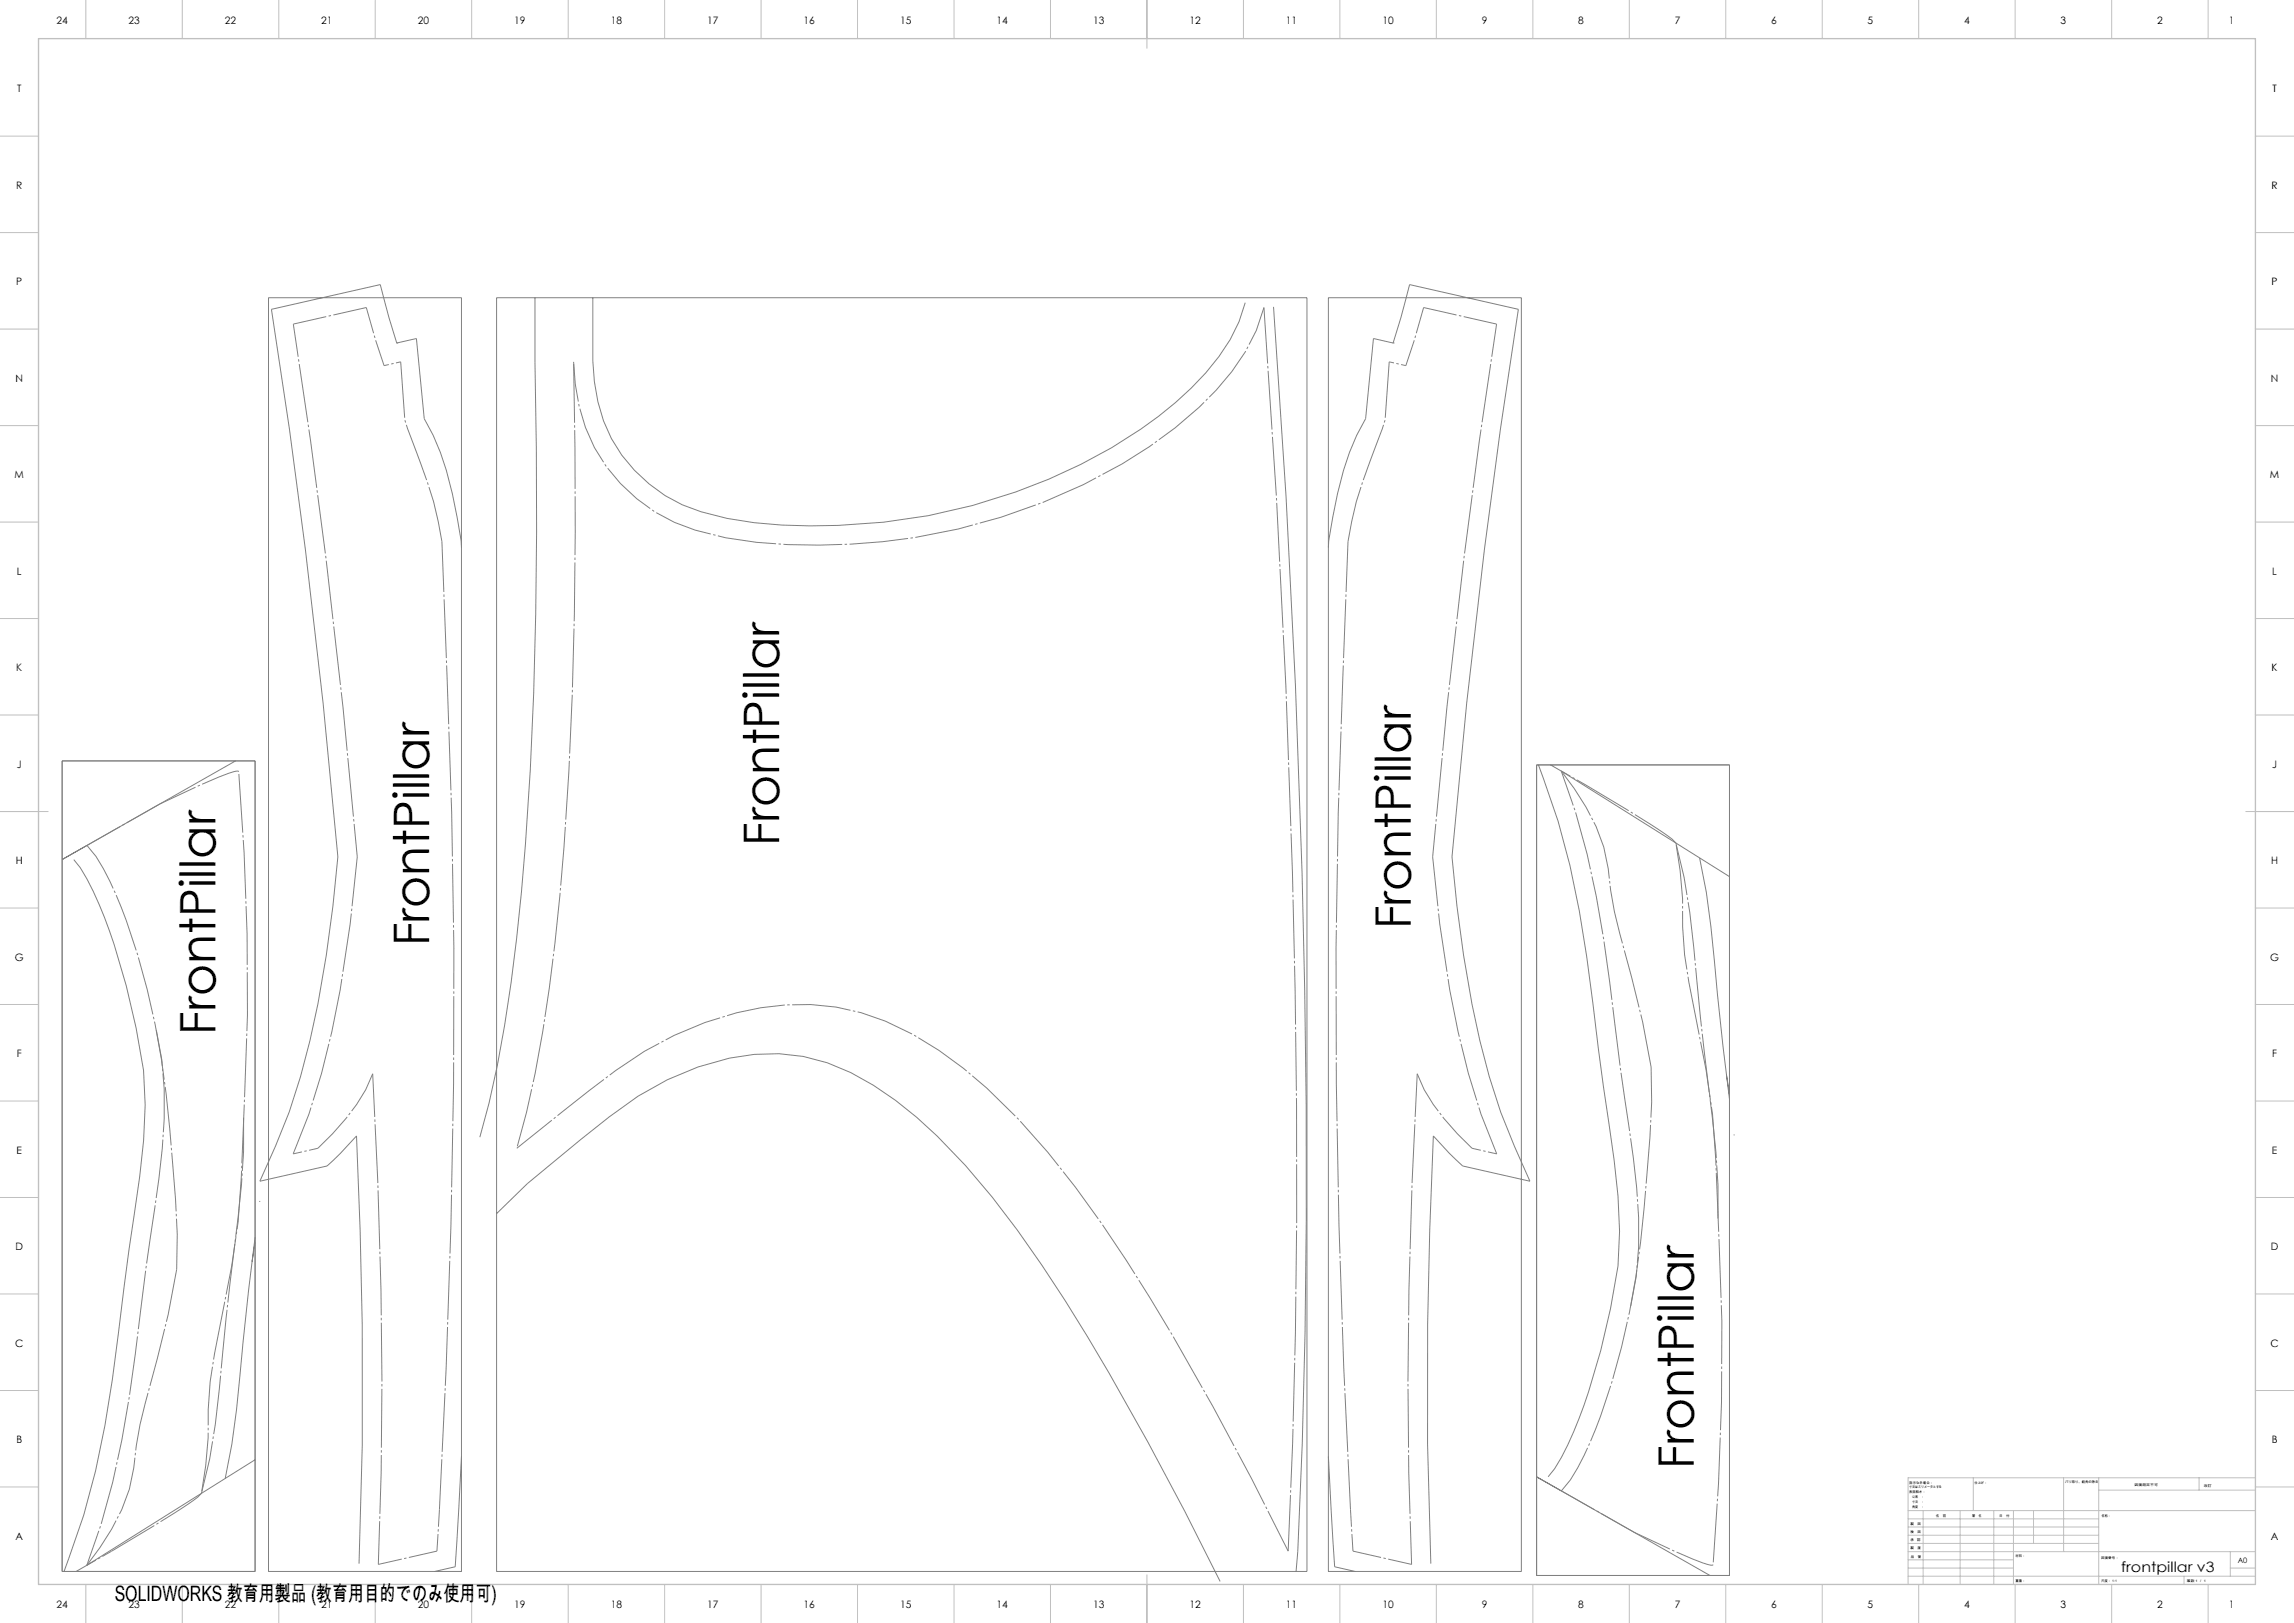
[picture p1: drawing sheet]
<svg xmlns="http://www.w3.org/2000/svg" width="1189mm" height="841mm" viewBox="0 0 1189 841" stroke-linecap="round" stroke-linejoin="round" font-family="sans-serif">
<defs><g id="words">
<g font-size="25.4">
<text x="404" y="438" transform="rotate(-90 404 438)">FrontPillar</text>
<text x="731" y="482" transform="rotate(-90 731 482)">FrontPillar</text>
<text x="222" y="490" transform="rotate(-90 222 490)">FrontPillar</text>
<text x="112" y="536" transform="rotate(-90 112 536)">FrontPillar</text>
<text x="878" y="761" transform="rotate(-90 878 761)">FrontPillar</text>
</g>
<text font-size="11" x="59" y="830">SOLIDWORKS 教育用製品 (教育用目的でのみ使用可)</text>
<text font-size="7.4" x="1099" y="815">frontpillar v3</text>
<g font-size="5.3">
<text x="29" y="12">24</text>
<text x="67" y="12">23</text>
<text x="117" y="12">22</text>
<text x="167" y="12">21</text>
<text x="217" y="12">20</text>
<text x="267" y="12">19</text>
<text x="317" y="12">18</text>
<text x="367" y="12">17</text>
<text x="417" y="12">16</text>
<text x="467" y="12">15</text>
<text x="517" y="12">14</text>
<text x="567" y="12">13</text>
<text x="617" y="12">12</text>
<text x="667" y="12">11</text>
<text x="717" y="12">10</text>
<text x="768" y="12">9</text>
<text x="818" y="12">8</text>
<text x="868" y="12">7</text>
<text x="918" y="12">6</text>
<text x="968" y="12">5</text>
<text x="1018" y="12">4</text>
<text x="1068" y="12">3</text>
<text x="1118" y="12">2</text>
<text x="1155" y="12">1</text>
<text x="9" y="48">T</text>
<text x="1178" y="48">T</text>
<text x="8" y="98">R</text>
<text x="1177" y="98">R</text>
<text x="8" y="148">P</text>
<text x="1177" y="148">P</text>
<text x="8" y="198">N</text>
<text x="1177" y="198">N</text>
<text x="8" y="248">M</text>
<text x="1177" y="248">M</text>
<text x="9" y="298">L</text>
<text x="1178" y="298">L</text>
<text x="8" y="348">K</text>
<text x="1177" y="348">K</text>
<text x="9" y="398">J</text>
<text x="1178" y="398">J</text>
<text x="8" y="448">H</text>
<text x="1177" y="448">H</text>
<text x="8" y="498">G</text>
<text x="1177" y="498">G</text>
<text x="9" y="548">F</text>
<text x="1178" y="548">F</text>
<text x="9" y="598">E</text>
<text x="1178" y="598">E</text>
<text x="8" y="648">D</text>
<text x="1177" y="648">D</text>
<text x="8" y="698">C</text>
<text x="1177" y="698">C</text>
<text x="8" y="748">B</text>
<text x="1177" y="748">B</text>
<text x="8" y="798">A</text>
<text x="1177" y="798">A</text>
<text x="29" y="833">24</text>
<text x="67" y="833">23</text>
<text x="117" y="833">22</text>
<text x="167" y="833">21</text>
<text x="217" y="833">20</text>
<text x="267" y="833">19</text>
<text x="317" y="833">18</text>
<text x="367" y="833">17</text>
<text x="417" y="833">16</text>
<text x="467" y="833">15</text>
<text x="517" y="833">14</text>
<text x="567" y="833">13</text>
<text x="617" y="833">12</text>
<text x="667" y="833">11</text>
<text x="717" y="833">10</text>
<text x="768" y="833">9</text>
<text x="818" y="833">8</text>
<text x="868" y="833">7</text>
<text x="918" y="833">6</text>
<text x="968" y="833">5</text>
<text x="1018" y="833">4</text>
<text x="1068" y="833">3</text>
<text x="1118" y="833">2</text>
<text x="1155" y="833">1</text>
</g>
<text font-size="3.9" x="1160" y="810">A0</text>
<g font-size="1.7">
<text x="990" y="769">指示なき場合：</text>
<text x="990" y="771">寸法はミリメータとする</text>
<text x="990" y="774">表面粗さ：</text>
<text x="1023" y="769">仕上げ：</text>
<text x="1070" y="769">バリ取り、鋭角の除去</text>
<text x="1106" y="770">図面測定不可</text>
<text x="1142" y="770">改訂</text>
<text x="990" y="776">公差　：</text>
<text x="990" y="779">寸法　：</text>
<text x="990" y="781">角度　：</text>
<text x="990" y="790">製　図</text>
<text x="1003" y="786">名　前</text>
<text x="1019" y="786">署　名</text>
<text x="1036" y="786">日　付</text>
<text x="1089" y="786">名称：</text>
<text x="990" y="794">検　図</text>
<text x="990" y="799">承　認</text>
<text x="990" y="803">製　産</text>
<text x="990" y="807">品　管</text>
<text x="1045" y="807">材料：</text>
<text x="1089" y="808">図面番号：</text>
<text x="1045" y="820">重量：</text>
<text x="1089" y="820">尺度： 1:1</text>
<text x="1133" y="820">葉数 1 ／ 1</text>
</g>
</g></defs>
<g fill="none" stroke="#808080" stroke-width=".52">
<path d="M139 154h100v660h-100zM257 154h420v660h-420zM277 154l1 78a2169 2169 0 0 1-10 254 649 649 0 0 1-19 103M307 154v33a79 79 0 0 0 56 78 210 210 0 0 0 71 7 289 289 0 0 0 175-63 123 123 0 0 0 33-42l3-10M660 159l7 98 4 98 4 97 1 61 1 119a2988 2988 0 0 1-5 182M689 154h100v660h-100zM206 178l-9-31-56 13 9 62 8 63 9 79 8 80a541 541 0 0 1-25 132l-15 36 35-8 15-15a2535 2535 0 0 1 1 221M206 178l10-3 4 42a140 140 0 0 1 17 51l2 16M206 178h.1M722 178l-10-3-4 42a140 140 0 0 0-17 51l-2 16M722 178l9-31 56 13-9 62-9 63-9 79-7 80a541 541 0 0 0 25 132l15 36-35-8-15-15a2535 2535 0 0 0-1 221M722 178h.1"/>
<path d="M32 394h100v420h-100zM122 394l-90 51M796 396h100v420h-100zM797 396a401 401 0 0 1 25 100l9 67a553 553 0 0 1 8 75v18a337 337 0 0 1-26 93l-7 12-4 4M804 396l92 58M38 445a129 129 0 0 1 19 37 391 391 0 0 1 17 73 294 294 0 0 1-4 73l-6 39a862 862 0 0 1-14 95l-7 23-10 29M881 445a536 536 0 0 1 9 70l6 55M895 557l1 10M899 588h.1M134 623h.1M257 629l16-16a854 854 0 0 1 58-45 133 133 0 0 1 73-22 97 97 0 0 1 49 16 242 242 0 0 1 61 58 886 886 0 0 1 81 127l19 36 18 36M132 641l-6 54a536 536 0 0 1-9 71"/>
<path d="M132 644l-1 10M132 756l-93 58M239 755l-3 57-11 2M689 755l3 57 10 2M809 773l-13-8 90 51"/>
</g>
<path d="M229 281l5 140 1 70v71l-1 73-3 74-3 73M699 281l-5 140-2 70 1 71 1 73 2 74 4 73M856 553a630 630 0 0 1-6 91 345 345 0 0 1-32 117l-4 6-5 6M92 658a630 630 0 0 0-6-91 345 345 0 0 0-32-117l-4-6-5-6" fill="none" stroke="#808080" stroke-width=".52" stroke-dasharray="30.5 1.3 1.3 1.3" stroke-dashoffset="4.3" stroke-linecap="butt"/>
<path d="M83 417a252 252 0 0 1 38-17h3M847 794a252 252 0 0 0 38 17h3" fill="none" stroke="#808080" stroke-width=".52" stroke-dasharray="30.5 1.3 1.3 1.3" stroke-dashoffset="10.1" stroke-linecap="butt"/>
<path d="M124 400a1257 1257 0 0 1 3 168l-2 42-2 23-3 23-4 23a233 233 0 0 0-8 66l-1 14-3 15M888 811a1257 1257 0 0 0 3-168l-2-43-1-23-4-22-4-23a233 233 0 0 1-8-66l-1-15-2-14" fill="none" stroke="#808080" stroke-width=".52" stroke-dasharray="30.5 1.3 1.3 1.3" stroke-dashoffset="-1.2" stroke-linecap="butt"/>
<path d="M869 437l-2-2-10-7-35-21M104 774l-2 2-9 6-35 22" fill="none" stroke="#808080" stroke-width=".52" stroke-dasharray="30.5 1.3 1.3 1.3" stroke-dashoffset="4.6" stroke-linecap="butt"/>
<path d="M809 400a124 124 0 0 1 22 39l3 11a256 256 0 0 0 12 56l5 24 5 23M45 811a124 124 0 0 0 22-39l2-11a256 256 0 0 1 12-57l6-23 5-23" fill="none" stroke="#808080" stroke-width=".52" stroke-dasharray="30.5 1.3 1.3 1.3" stroke-dashoffset="2.8" stroke-linecap="butt"/>
<path d="M809 400a443 443 0 0 1 25 109l8 60a456 456 0 0 1 7 77l-1 16-3 15M45 811a443 443 0 0 0 25-109l8-60a456 456 0 0 0 7-78l-1-15-3-15" fill="none" stroke="#808080" stroke-width=".52" stroke-dasharray="30.5 1.3 1.3 1.3" stroke-dashoffset="11.6" stroke-linecap="butt"/>
<path d="M869 437a385 385 0 0 1 11 72l3 36a879 879 0 0 1 7 69v17M104 774a385 385 0 0 0 11-72l4-37a879 879 0 0 0 7-68v-18" fill="none" stroke="#808080" stroke-width=".52" stroke-dasharray="30.5 1.3 1.3 1.3" stroke-dashoffset="2.9" stroke-linecap="butt"/>
<path d="M228 782l-2 22M700 782l1 22" fill="none" stroke="#808080" stroke-width=".52" stroke-dasharray="30.5 1.3 1.3 1.3" stroke-dashoffset="21.6" stroke-linecap="butt"/>
<path d="M196 811a2545 2545 0 0 0-3-255M732 811a2546 2546 0 0 1 3-255" fill="none" stroke="#808080" stroke-width=".52" stroke-dasharray="30.5 1.3 1.3 1.3" stroke-dashoffset="8.1" stroke-linecap="butt"/>
<path d="M193 556a100 100 0 0 1-28 39M735 556a100 100 0 0 0 28 39" fill="none" stroke="#808080" stroke-width=".52" stroke-dasharray="30.5 1.3 1.3 1.3" stroke-dashoffset="8.2" stroke-linecap="butt"/>
<path d="M152 598a372 372 0 0 0 24-85l6-34 3-35M776 598a372 372 0 0 1-25-85l-5-34-3-35" fill="none" stroke="#808080" stroke-width=".52" stroke-dasharray="30.5 1.3 1.3 1.3" stroke-dashoffset="4.8" stroke-linecap="butt"/>
<path d="M185 444l-7-78-9-77-8-61-9-60M743 444l7-78 9-77 8-61 9-60" fill="none" stroke="#808080" stroke-width=".52" stroke-dasharray="30.5 1.3 1.3 1.3" stroke-dashoffset="13.4" stroke-linecap="butt"/>
<path d="M190 159l9 30M738 159l-9 30" fill="none" stroke="#808080" stroke-width=".52" stroke-dasharray="30.5 1.3 1.3 1.3" stroke-dashoffset="16.6" stroke-linecap="butt"/>
<path d="M208 188l2 30 6 17a218 218 0 0 1 13 46M720 188l-2 30-7 17a218 218 0 0 0-12 46M668 804l2-56 1-57 1-59-1-119-1-61-4-97-4-97-7-99" fill="none" stroke="#808080" stroke-width=".52" stroke-dasharray="30.5 1.3 1.3 1.3" stroke-dashoffset="1.4" stroke-linecap="butt"/>
<path d="M655 159a105 105 0 0 1-33 52 270 270 0 0 1-103 57 316 316 0 0 1-143 11 90 90 0 0 1-76-69l-2-11-1-11" fill="none" stroke="#808080" stroke-width=".52" stroke-dasharray="30.5 1.3 1.3 1.3" stroke-dashoffset="9.7" stroke-linecap="butt"/>
<path d="M297 188l1 44a2192 2192 0 0 1-10 257 662 662 0 0 1-20 106" fill="none" stroke="#808080" stroke-width=".52" stroke-dasharray="30.5 1.3 1.3 1.3" stroke-dashoffset="-1.1" stroke-linecap="butt"/>
<path d="M268 595l12-10a633 633 0 0 1 54-40 159 159 0 0 1 86-24 123 123 0 0 1 67 23 272 272 0 0 1 56 53 844 844 0 0 1 86 132l20 37 19 38" fill="none" stroke="#808080" stroke-width=".52" stroke-dasharray="30.5 1.3 1.3 1.3" stroke-dashoffset="7.2" stroke-linecap="butt"/>
<path d="M45 438l38-21M809 773l38 21" fill="none" stroke="#808080" stroke-width=".52" stroke-dasharray="30.5 1.3 1.3 1.3" stroke-dashoffset="10.6" stroke-linecap="butt"/>
<path d="M822 407l-13-7M58 804l-13 7" fill="none" stroke="#808080" stroke-width=".52" stroke-dasharray="30.5 1.3 1.3 1.3" stroke-dashoffset="25" stroke-linecap="butt"/>
<path d="M226 804l-30 7M701 804l31 7" fill="none" stroke="#808080" stroke-width=".52" stroke-dasharray="30.5 1.3 1.3 1.3" stroke-dashoffset="15.6" stroke-linecap="butt"/>
<path d="M165 595l-13 3M763 595l13 3" fill="none" stroke="#808080" stroke-width=".52" stroke-dasharray="30.5 1.3 1.3 1.3" stroke-dashoffset="25.8" stroke-linecap="butt"/>
<path d="M152 168l38-9M776 168l-38-9" fill="none" stroke="#808080" stroke-width=".52" stroke-dasharray="30.5 1.3 1.3 1.3" stroke-dashoffset="13" stroke-linecap="butt"/>
<path d="M199 189l9-1M729 189l-9-1" fill="none" stroke="#808080" stroke-width=".52" stroke-dasharray="30.5 1.3 1.3 1.3" stroke-dashoffset="28" stroke-linecap="butt"/>
<g fill="none" stroke="#c0c0c0" stroke-width=".52">
<path d="M44 0v20M94 0v20M144 0v20M194 0v20M244 0v20M294 0v20M344 0v20M394 0v20M444 0v20M494 0v20M544 0v20M594 0v25"/>
<path d="M644 0v20M694 0v20M744 0v20M794 0v20M844 0v20M894 0v20M944 0v20M994 0v20M1044 0v20M1094 0v20M1144 0v20M0 71h20"/>
<path d="M1169 71h20M0 121h20M1169 121h20M0 171h20M1169 171h20M0 221h20M1169 221h20M0 271h20M1169 271h20M0 321h20M1169 321h20M0 371h20"/>
<path d="M1169 371h20M0 421h25M1164 421h25M0 471h20M1169 471h20M0 521h20M1169 521h20M0 571h20M1169 571h20M0 621h20M1169 621h20M0 671h20"/>
<path d="M1169 671h20M0 721h20M1169 721h20M0 771h20M1023 766v17M1070 766v38M1088 766v55M1088 772h81M1140 766v6M1169 766h-180v55M1169 771h20M989 783h180"/>
<path d="M989 800h99M989 796h99M989 791h99M989 787h99M997 783v38M1016 783v38M1033 783v38M1044 783v38M1054 783v17M594 816v25M989 817h180M989 813h55"/>
<path d="M989 808h55M989 804h180M1132 817v4M1156 813h13M1156 804v13M44 821v20M94 821v20M144 821v20M194 821v20M244 821v20M294 821v20M344 821v20"/>
<path d="M394 821v20M444 821v20M494 821v20M544 821v20M644 821v20M694 821v20M744 821v20M794 821v20M844 821v20M894 821v20M944 821v20M994 821v20"/>
<path d="M1044 821v20M1094 821v20M1144 821v20"/>
</g>
<path d="M20 20h1149v801h-1149z" fill="none" stroke="#c0c0c0" stroke-width=".7"/>
<use href="#words"/>
</svg>
